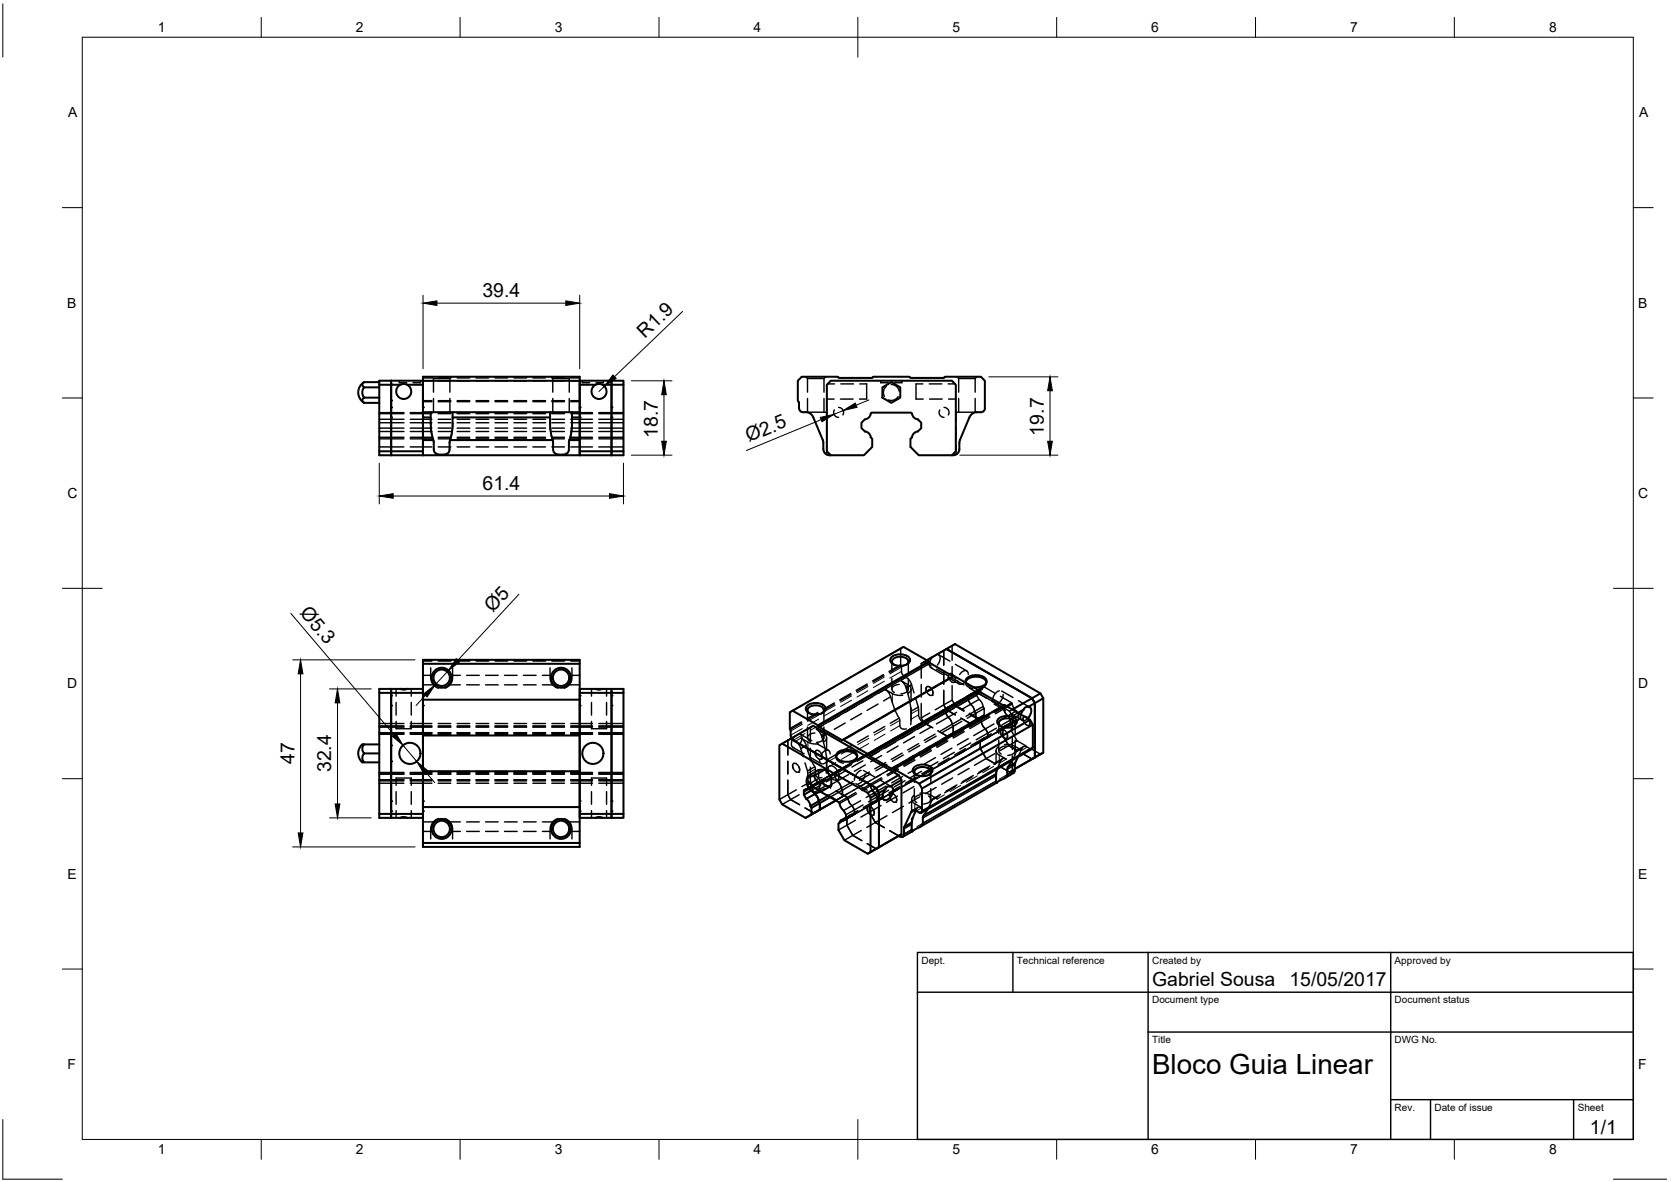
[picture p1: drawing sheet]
<svg xmlns="http://www.w3.org/2000/svg" width="420mm" height="297mm" viewBox="0 0 420 297" stroke-linecap="round" stroke-linejoin="round" font-family="sans-serif">
<defs><g id="words">
<text font-size="7" x="289.7" y="269.9">Bloco Guia Linear</text>
<g font-size="4.9">
<text x="121.3" y="74.6">39.4</text>
<text x="162.2" y="85.2" transform="rotate(-44 162.2 85.2)">R1.9</text>
<text x="165.4" y="110" transform="rotate(-90 165.4 110)">18.7</text>
<text x="188.3" y="111.2" transform="rotate(-22 188.3 111.2)">Ø2.5</text>
<text x="262.5" y="109.5" transform="rotate(-90 262.5 109.5)">19.7</text>
<text x="121.3" y="123.1">61.4</text>
<text x="75.2" y="154.1" transform="rotate(50 75.2 154.1)">Ø5.3</text>
<text x="124" y="154" transform="rotate(-47 124 154)">Ø5</text>
<text x="74.1" y="192" transform="rotate(-90 74.1 192)">47</text>
<text x="83.3" y="194.1" transform="rotate(-90 83.3 194.1)">32.4</text>
<text x="289.7" y="247.8">Gabriel Sousa</text>
<text x="324.2" y="247.8">15/05/2017</text>
<text x="399.8" y="285">1/1</text>
</g>
<g font-size="3.5">
<text x="39.7" y="8.1">1</text>
<text x="89.5" y="8.1">2</text>
<text x="139.5" y="8.1">3</text>
<text x="189.4" y="8.1">4</text>
<text x="239.5" y="8.1">5</text>
<text x="289.4" y="8.1">6</text>
<text x="339.5" y="8.1">7</text>
<text x="389.5" y="8.1">8</text>
<text x="17.1" y="29.5">A</text>
<text x="412.1" y="29.5">A</text>
<text x="16.9" y="77.3">B</text>
<text x="411.9" y="77.3">B</text>
<text x="16.9" y="125.2">C</text>
<text x="411.9" y="125.2">C</text>
<text x="16.9" y="173">D</text>
<text x="411.9" y="173">D</text>
<text x="16.9" y="220.9">E</text>
<text x="411.9" y="220.9">E</text>
<text x="16.9" y="268.7">F</text>
<text x="411.9" y="268.7">F</text>
<text x="39.7" y="290.1">1</text>
<text x="89.5" y="290.1">2</text>
<text x="139.5" y="290.1">3</text>
<text x="189.4" y="290.1">4</text>
<text x="239.5" y="290.1">5</text>
<text x="289.4" y="290.1">6</text>
<text x="339.5" y="290.1">7</text>
<text x="389.5" y="290.1">8</text>
</g>
<g font-size="2.5">
<text x="231.7" y="242.1">Dept.</text>
<text x="255.7" y="242.1">Technical reference</text>
<text x="289.7" y="242.1">Created by</text>
<text x="350.7" y="242.1">Approved by</text>
<text x="289.7" y="252.1">Document type</text>
<text x="350.7" y="252.1">Document status</text>
<text x="289.7" y="262.1">Title</text>
<text x="350.7" y="262.1">DWG No.</text>
<text x="350.7" y="279.1">Rev.</text>
<text x="360.7" y="279.1">Date of issue</text>
<text x="396.7" y="279.1">Sheet</text>
</g>
</g></defs>
<!-- layer: Visible -->
<g fill="none" stroke="#000" stroke-width=".51">
<path d="M91.1 96.3l.5-.3-.3 .3-.2 .5 .5 .5a2 2 0 0 0 0 2.6l-.5 .5 .2 .6 .3 .2a2.99 2.99 0 0 1-.5-4.9zM91.6 99.9h3.8M91.6 97.3h3.8M91.6 96h3.8M95.4 96.7h5.3M98.3 95.7v18.7M100.7 96.7l1-.2 .7 .2M102.3 96.7h4M102.4 96.7a1.89 1.89 0 0 1 .6 2.9 1.89 1.89 0 0 1-3 0 1.89 1.89 0 0 1 .7-2.9M106.3 95.7v18.7v-19.7h39.5v19.7v-18.7M145.8 96.7h4M153.8 95.7h-58.4v18.7h61.4v-1"/>
<path d="M153.8 95.7v18.7M153.8 95.7h3v1h-5.3M156.8 96.7v16.7h-11M221.9 97.3l1.6-.9a.7 .7 0 0 1 1.2 0l1.1 .6a.71 .71 0 0 1 .6 1v1.2a.71 .71 0 0 1-.6 1.1l-1.1 .6a.7 .7 0 0 1-1.2 0l-1-.6a.71 .71 0 0 1-.6-1.1zM228.8 94.8l-.2-.1h-9l-.5 .3h-8l-.5-.3h-9l-1 1v5l.3 .6M228.8 94.8l.3 .2h8l.5-.3h9l1 1v6.9M91.6 101.2h3.8M95.4 113.4h10.9M106.3 103.6h39.5M106.3 110.6h2.7M106.3 104.9h2M108.3 103.6v.9a16.5 16.5 0 0 0 .7 6.1"/>
<path d="M109 110.6l.2 2.9 .6 .6 1.1 .2 1.2-.2 .7-.5 .2-.5 .1-2.5h25.9M113.8 103.6v1.3M113.8 106.4l-.1 1.9-.5 2.3M138.3 103.6v.9a16.5 16.5 0 0 0 .7 6.1M138.3 104.9h-24.5v1.5M139 110.6l.2 2.9 .6 .6 1.1 .2 1.3-.2 .6-.5 .3-.6 .1-2.4h2.6M143.8 103.6v.9a15.9 15.9 0 0 1-.6 6.1M143.8 104.9h2M200.9 101.3v1.3a1.01 1.01 0 0 0 1 1 2.21 2.21 0 0 1 2.6 1.3l2.5 5.9v2.1M207 112.9a1.58 1.58 0 0 0 1.9 1.5M218.9 103.9l.3-.2h9.9l.2 .2M229.3 103.9a1.62 1.62 0 0 0 1.5 1.5l.8 .8v1.4l-.8 .8a1.61 1.61 0 0 0-1.5 1.5l-.4 .4v2l2.1 2.1h8.3l1-1v-16.7l-1-1h-30.4l-1 1v16.7l1 1h8.3l2.1-2.1v-2l-.4-.4a1.55 1.55 0 0 0-1.4-1.5l-.9-.8v-1.4l.9-.8a1.61 1.61 0 0 0 1.4-1.5"/>
<path d="M241.2 111.3v1.6a1.59 1.59 0 0 1-1.9 1.5M241.4 110.6l-.2 .7M245.6 103.6a2 2 0 0 0-1.8 1.3l-2.5 5.7M247.7 102.6a1.01 1.01 0 0 1-1 1h-1.1M95.4 174.1h2.9v31.4v-32.4v1h8M100.7 173.1h-5.3v32.4h10.9v-32.4h-4M100.7 173.1h1.6M100.7 173.1l1 .2 .7-.2M106.3 165.8h39.5v47h-39.5zM106.3 175.8h39.5M106.3 166.8h39.5M145.8 174.1h11v-1h-11v32.4h8"/>
<path d="M149.8 173.1l.6 .2 1.1-.2M153.8 173.1v31.4h3v1h-3zM156.8 174.1v30.4M202.9 177.4a3.4 3.4 0 0 1 4.6 .3 1.57 1.57 0 0 1-1.8 1.8 3 3 0 0 1-3-1v-.8zM203.5 179.2a.99 .99 0 0 1-.4-1.1 .99 .99 0 0 1 1-.7l1.5-.1a1.24 1.24 0 0 1 1.4 1.6l-.3 .3M224.1 165.2a3.4 3.4 0 0 1 4.7 .3 1.57 1.57 0 0 1-1.8 1.8 3 3 0 0 1-3.1-1.1v-.7zM224.7 167a.99 .99 0 0 1-.3-1.2 .99 .99 0 0 1 1-.6l1.4-.1a1.24 1.24 0 0 1 1.5 1.6l-.4 .3M233 165.9l7.1-4 21.5 12.3M233.5 166.2l-27.8 16.1M239.8 169.9l-5.9-3.2-.4-.5-6.3-3.6-27.9 16M242.8 171.4a3.3 3.3 0 0 1 4.4-1l.7 .6 .2 .4M242.9 171.6a1.62 1.62 0 0 1 1.7-1.9h1.7a1.59 1.59 0 0 1 1.7 1.9 3.1 3.1 0 0 1-3.3 1.1"/>
<path d="M246.3 173.5l-27.9 16.1 27.9-16.1M246.4 173.7l-6.5-3.8-27.9 16M246.4 173.7l6.1 3.6M254.5 178.3l7.1-4.1 .7 1.3-3.7 2.1a1.63 1.63 0 0 0-1.6 1.3l-.3 .7M257.4 178.3l-1.4 .8M258.6 177.6a1.16 1.16 0 0 1 .5 1.9l-.7 1M262.3 175.5v13.6l-2.1 1.3M91.6 189.3h3.8M91.6 187.1a1.57 1.57 0 0 0 0 2.2 1.56 1.56 0 0 0 0 2.3M95.4 187.1h-4.1a2.56 2.56 0 0 0-.9 3.7l.7 .8h4.3M106.3 184.8h39.5M106.3 193.8h39.5"/>
<path d="M198.8 184.8l.2 .7M198.8 185.7l5.7-3.3 21.5 12.4 .7 1.2v13.7l-.7 .4a.73 .73 0 0 0 .8 .3 .73 .73 0 0 0 .5-.8M198.8 185.7l21.5 12.3 .7 1.3v13.6l-2.1 1.2M198.8 185.7l21.5 12.3 .7 1.3v13.6l-.7 .4M198.8 183.7v1.1M198.8 185.7l-2.1 1.2M202.1 198.6l.6-.3-.6 .3v1.1l.6 1.1M203.2 195l.3 .2 1.3-.3 .4 1.2 1.1 .8M203.4 198.3h.1M203.5 198.3h-.7M203.9 198.7l-1.8 1M204.6 199.2l.3 .4"/>
<path d="M204.9 199.6l-2.2 1.2M204.9 199.5l.5 .6 .5 1.2M205.4 199.2l-.5 .4M205.8 182.5l-6.5-3.9-.7 .4v4.1l.2 .6M205.8 182.4l.2 .3M206 182.7l5.7 3.3M206.3 199l-1.4 .2M206.3 196.9a1.87 1.87 0 0 0 .1 2.1M206.4 199l4.5 2.6 .7 1.5 .5 .6M207.4 193.4l1.6 1.9v2.1l-2.7 1.6M207.4 193.4l-1.6 .1-2.7 1.5a3 3 0 0 0 1.8 4.2M207.4 193.4l-2.6 1.5"/>
<path d="M209 195.3l-2.7 1.6M210.3 190.1a3.3 3.3 0 0 1 4.3-.9l.8 .6 .1 .3M210.6 189.2a3.6 3.6 0 0 1 4.9 .3 1.6 1.6 0 0 1-1.7 1.9h-1.8a1.6 1.6 0 0 1-1.7-1.9zM211.7 186l.3-.1 6.4 3.7 .3 .5 12.4 6.8 .7 1.3v5.6l-.2 .5-.5-.1M222.6 198.3l-3.7 2.2M223.8 197.6a1.13 1.13 0 0 1 .6 1.8l-.5 .9a1.07 1.07 0 0 1-.9 .8 1.07 1.07 0 0 1-1.1-.6l.2-1.3 .5-.9M223.9 197.6a1 1 0 0 0-1.3 .7M226 194.8l-7.8 4.4M226.7 196l-2.9 1.6M229.8 192.9a3.4 3.4 0 0 1 4.6 .3 1.57 1.57 0 0 1-1.8 1.8 3 3 0 0 1-3-1.1v-.7zM230.4 194.7a.99 .99 0 0 1-.4-1.1 .99 .99 0 0 1 1-.7l1.5-.1a1.24 1.24 0 0 1 1.4 1.6l-.3 .3M250.5 196.7l-19.2 11.1"/>
<path d="M250.8 193.2l-.3 1.3M251 180.7a3.4 3.4 0 0 1 4.6 .3 1.57 1.57 0 0 1-1.8 1.8 3 3 0 0 1-3-1.1v-.7zM251.6 182.5a.99 .99 0 0 1-.4-1.2 .99 .99 0 0 1 1-.6l1.5-.2a1.24 1.24 0 0 1 1.4 1.6l-.3 .4M254.5 191.1l-1.1 1.7M255.2 192.2l-.2 1.9-2.4 1.5M255.3 191.7l-1.9 1.1-.2 2.1-.5 .6-2.2 1.3v-2.3l-18.3 10.5-.2 .4v1.6l-.2 .4-2.5 1.6-.1-2.3M255.3 191.7l-.1 .5M256 190.2l-.7 1.5M259 180.9l-27.9 16M259.7 187.7v-5.6l-.7-1.2-6.4-3.7-27.8 16.1M259.7 182.1l-27.9 16.1M259.7 187.7l-.2 .5-27.9 16.1"/>
<path d="M260.2 190.4v-13.7l-.7-1.2-21.5-12.4 21.5 12.4 .7 1.2v13.7l-.7 .4M262.3 189.1l-7.1 4.1 5-2.8M95.4 204.5h10.9M100.7 205.5l1-.2 .7 .2M106.3 211.8h39.5M106.3 202.8h39.5M145.8 204.5h8v1M149.8 205.5l1-.2 .7 .2M202.7 200.8l.6 .6 .5 1.1M205.9 201.3l.2 .5v1.7M205.9 201.3l.2 .5v1.7l-1.4 .8 5.4-3.1-4 2.3M205.9 201.3l-2.1 1.2 .2 .5v1.7l-1.4 .8-5.9-3.3-.7-1.3v-13.6l.7-.4 21.5 12.3 .7 1.3v13.6l-.7 .4-5.9-3.3-1.5-2.6v-1.7l.3-.1 .1-.4 .2-.2h.7l.6-.4v-1.1l-.6-1"/>
<path d="M206.1 203.5l-3.5 2M208.1 200l-2.2 1.3M208.7 200.3l-4.7 2.7M212.7 205.4l-1.3 .8M220.3 213.3l-2.1 1.2M226.7 209.7l-6.4 3.6M227.4 207.8l-.1 1.8M229.1 204.1l-1.7 3.7 1.8-1.1M229.3 209l-2.3 1.3M229.9 203.6l-.8 .5M230 204.2l-.8 2.5M230.3 203.7l-.3 .6"/>
<path d="M230.4 203.8l.7 .4M230.4 203.8a.85 .85 0 0 0-1.3 .3M233.3 203.3l-1.1 1.7"/>
<circle cx="150.6" cy="98.4" r="1.89"/>
<circle cx="111.1" cy="170.3" r="2.06"/>
<circle cx="111.1" cy="170.3" r="2.51"/>
<circle cx="141.1" cy="170.3" r="2.06"/>
<circle cx="141.1" cy="170.3" r="2.51"/>
<circle cx="103.1" cy="189.3" r="2.66"/>
<circle cx="149.1" cy="189.3" r="2.66"/>
<circle cx="111.1" cy="208.3" r="2.06"/>
<circle cx="111.1" cy="208.3" r="2.51"/>
<circle cx="141.1" cy="208.3" r="2.06"/>
<circle cx="141.1" cy="208.3" r="2.51"/>
</g>
<!-- layer: Hidden -->
<g fill="none" stroke="#000" stroke-width=".36">
<path d="M100.4 95.7v.5h1.9M105.7 95.7v.5h-1.8M106.3 95.7h2.3M106.3 95h2.3M108.5 94.7l.5 .4M109 95.1h4.1M109 95.1v3.5M110.2 95.7h3.2M110.2 95h3.2M113.1 95.1v3.5M113.6 94.7l-.5 .4M114.9 95.7h3.2"/>
<path d="M114.9 95h3.2M119.7 95.7h3.2M119.7 95h3.2M124.5 95.7h3.1M124.5 95h3.1M129.2 95.7h3.2M129.2 95h3.2M134 95.7h3.2M134 95h3.2M138.6 94.7l.4 .4M138.8 95.7h3.1M138.8 95h3.1"/>
<path d="M139 95.1h4.1M139 95.1v3.5M143.1 95.1v3.5M143.5 95.7h2.3M143.5 95h2.3M143.6 94.7l-.5 .4M146.4 95.7v.5h1.9M151.7 95.7v.5h-1.8M202.6 94.7l.4 .4M203 95.1h4.2M203 95.1v3.5M207.2 95.1v3.5"/>
<path d="M207.6 94.7l-.4 .4M208.1 96.5h1.7M211.4 96.5h3.2M216.2 96.5h1.7v3.8h-1.8M221.5 95.7v.5h1.8M222.8 97.1a1.99 1.99 0 0 0-.4 2.5M224.1 96.6a2.05 2.05 0 0 1 2 1.7M225.9 99.7a1.97 1.97 0 0 1-2.5 .8M226.8 95.7v.5h-1.9M232.1 96.5h-1.8v3.8h1.8M233.6 96.5h3.2M238.4 96.5h1.7"/>
<path d="M240.6 94.7l.5 .4M241.1 95.1h4.1M241.1 95.1v3.5M245.2 95.1v3.5M245.6 94.7l-.4 .4M95.4 112.3h6.2M95.4 110.3h6.2M95.4 109.9h6.2M95.4 108.4h6.2M95.4 107.6h6.2M95.4 106.2h6.2M95.4 105.4h6.2"/>
<path d="M95.4 103.9h6.2M95.4 103.7h6.2M103.2 112.3h5.4M103.2 110.3h5.4M103.2 109.9h5.4M103.2 108.4h5.4M103.2 107.6h5.4M103.2 106.2h5.4M103.2 105.4h5.4M103.2 103.9h5.4M103.2 103.7h5.4M106.3 110.6h2.7"/>
<path d="M106.3 100.7h2.3M106.3 100.9h2.3M108.3 106.4l.1 1.9 .7 3M109 100.1v3.5M110.2 112.3h3.2M110.2 110.3h3.2M110.2 109.9h3.2M110.2 108.4h3.2M110.2 107.6h3.2M110.2 106.2h3.2M110.2 105.4h3.2M110.2 103.9h3.2"/>
<path d="M110.2 103.7h3.2M110.2 100.7h3.2M110.2 100.9h3.2M113.1 100.1v3.5M113.1 110.6h2.6M113.8 106.4a13.3 13.3 0 0 1-.7 4.4l-.1 .5M114.9 112.3h3.2M114.9 110.3h3.2M114.9 109.9h3.2M114.9 108.4h3.2M114.9 107.6h3.2M114.9 106.2h3.2"/>
<path d="M114.9 105.4h3.2M114.9 103.9h3.2M114.9 103.7h3.2M114.9 100.7h3.2M114.9 100.9h3.2M117.3 110.6h3.2M119.7 112.3h3.2M119.7 110.3h3.2M119.7 109.9h3.2M119.7 108.4h3.2M119.7 107.6h3.2M119.7 106.2h3.2"/>
<path d="M119.7 105.4h3.2M119.7 103.9h3.2M119.7 103.7h3.2M119.7 100.7h3.2M119.7 100.9h3.2M122.1 110.6h3.2M124.5 112.3h3.1M124.5 110.3h3.1M124.5 109.9h3.1M124.5 108.4h3.1M124.5 107.6h3.1M124.5 106.2h3.1"/>
<path d="M124.5 105.4h3.1M124.5 103.9h3.1M124.5 103.7h3.1M124.5 100.7h3.1M124.5 100.9h3.1M126.9 110.6h3.1M129.2 112.3h3.2M129.2 110.3h3.2M129.2 109.9h3.2M129.2 108.4h3.2M129.2 107.6h3.2M129.2 106.2h3.2"/>
<path d="M129.2 105.4h3.2M129.2 103.9h3.2M129.2 103.7h3.2M129.2 100.7h3.2M129.2 100.9h3.2M131.6 110.6h3.2M134 112.3h3.2M134 110.3h3.2M134 109.9h3.2M134 108.4h3.2M134 107.6h3.2M134 106.2h3.2"/>
<path d="M134 105.4h3.2M134 103.9h3.2M134 103.7h3.2M134 100.7h3.2M134 100.9h3.2M136.4 110.6h2.6M138.3 106.4a13.3 13.3 0 0 0 .7 4.4l.1 .5M138.8 112.3h3.1M138.8 110.3h3.1M138.8 109.9h3.1M138.8 108.4h3.1M138.8 107.6h3.1"/>
<path d="M138.8 106.2h3.1M138.8 105.4h3.1M138.8 103.9h3.1M138.8 103.7h3.1M138.8 100.7h3.1M138.8 100.9h3.1M139 100.1v3.5M143.1 100.1v3.5M143.2 110.6h2.6M143.5 112.3h5.5M143.5 110.3h5.5M143.5 109.9h5.5"/>
<path d="M143.5 108.4h5.5M143.5 107.6h5.5M143.5 106.2h5.5M143.5 105.4h5.5M143.5 103.9h5.5M143.5 103.7h5.5M143.5 100.7h2.3M143.5 100.9h2.3M143.8 106.4a13.3 13.3 0 0 1-.7 4.4v.5M150.6 112.3h6.2M150.6 110.3h6.2M150.6 109.9h6.2"/>
<path d="M150.6 108.4h6.2M150.6 107.6h6.2M150.6 106.2h6.2M150.6 105.4h6.2M150.6 103.9h6.2M150.6 103.7h6.2M202.6 103.6h5.3v2.1M203 100.1v3.5M207.2 100.1v3.5M207.9 107.3v3.2M207.9 112.1v2.2M207.9 100.3h1.8"/>
<path d="M209.8 103a1.22 1.22 0 0 0 1 1.9M210.9 102.4a1.26 1.26 0 0 1 1 1.9M211.3 100.3h3.2M233.7 100.3h3.2M236.3 103a1.22 1.22 0 0 0 1.1 1.9M237.4 102.4a1.25 1.25 0 0 1 1 1.9M238.5 100.3h1.8M240.4 107.3v3.2M240.4 112.1v2.2M241.1 100.1v3.5M245.2 100.1v3.5M245.6 103.6h-5.2v2.1"/>
<path d="M99.6 173.1v1.8M99.6 176.5v3.2M103.4 173.1v1.8M103.4 176.5v3.2M106.3 169.7h2M106.3 172.1h2.7M106.3 166h2.3M106.3 166.1h2.3M108.3 167.8v2.5a2.77 2.77 0 0 0 2 2.7M110.2 166h3.2M110.2 166.1h3.2M113.1 172.1h2.6"/>
<path d="M113.8 167.8v2.5a2.74 2.74 0 0 1-1.9 2.7M113.8 169.7h1.9M114.9 166h3.2M114.9 166.1h3.2M117.3 169.7h3.2M117.3 172.1h3.2M119.7 166h3.2M119.7 166.1h3.2M122.1 169.7h3.2M122.1 172.1h3.2M124.5 166h3.1M124.5 166.1h3.1"/>
<path d="M126.9 169.7h3.1M126.9 172.1h3.1M129.2 166h3.2M129.2 166.1h3.2M131.6 169.7h3.2M131.6 172.1h3.2M134 166h3.2M134 166.1h3.2M136.4 169.7h1.9M136.4 172.1h2.6M138.3 167.8v2.5a2.72 2.72 0 0 0 2 2.7M138.8 166h3.1"/>
<path d="M138.8 166.1h3.1M143.2 172.1h2.6M143.5 166h2.3M143.5 166.1h2.3M143.8 167.8v2.5a2.72 2.72 0 0 1-2 2.7M143.8 169.7h2M148.7 173.1v1.8M148.7 176.5v3.2M152.5 173.1v1.8M152.5 176.5v3.2M201.5 177.3l-2.9 1.7M203 178.5v2.6"/>
<path d="M203.3 179.1l.3 .2M203.5 179.2a3.1 3.1 0 0 0 3.2 0M205.6 175l-2.7 1.5M205.6 179l-2.7 1.6M205.7 179.3l-2.7 1.6M206.9 179.1l-.3 .2M207.2 178.5v2.6M209.8 172.6l-2.8 1.6M209.8 176.7l-2.8 1.5M209.9 176.9l-2.8 1.6M213.9 170.2l-2.8 1.6M213.9 174.3l-2.8 1.6"/>
<path d="M214 174.6l-2.7 1.5M216.6 179.3l-2.7 1.6M218 167.8l-2.7 1.6M218 171.9l-2.7 1.6M218.1 172.2l-2.7 1.6M220.8 176.9l-2.8 1.6M222.2 165.4l-2.8 1.6M222.2 169.5l-2.8 1.6M222.3 169.8l-2.8 1.6M223.1 179.6l-2.7 1.5M223.9 175.1a17.9 17.9 0 0 0 2.2 5.4l.2 2 .1 .4 .7 .3h.8M223.9 175.1l-1.7 1"/>
<path d="M224.2 166.2v2.7M224.2 170.5v2.7M224.5 166.9l.3 .2M224.7 167a3.3 3.3 0 0 0 3.2 0M226.1 172a1.41 1.41 0 0 0-1.7 1.5l.5 .5M226.5 163l-3 1.7M226.5 167l-3 1.7M226.6 167.3l-3 1.7M227 174.7h-1.4a6.5 6.5 0 0 1-3-1.4l.9 .9 .4 .9M227.2 162.6l-.7 .4v4l.2 .7v1.3l.6 .9a3.5 3.5 0 0 1 1.9 2.2M227.2 177.2l-2.7 1.6M227.8 172.3a.93 .93 0 0 1 .6 1 .93 .93 0 0 1-.9 .8l-1 .2"/>
<path d="M228.1 166.9l-.3 .2M228.4 166.2v2.7M228.4 170.5v2.7M228.4 174.2a1.15 1.15 0 0 0 .7-1.2 1.15 1.15 0 0 0-.8-1l-1.8-1 .7 .7a18.9 18.9 0 0 1 1.9 7.1l-.1 3.3M229.1 173.2v3.1M229.1 177.9v3.2M229.2 172.1l.6 2M229.2 172.1l-1.4 .8M230.3 175.6l.6 2.1M230.9 177.7l.1 1.9a2.4 2.4 0 0 0 1.1 1.9l2.3 1.3M230.9 177.7l-1.8 1.1M231.4 174.8l-2.8 1.6"/>
<path d="M231.6 166.8v3.6M231.6 172v3.2M231.6 176.8v3.6M232.3 166.3l-.7 .5M232.3 166.3l1.8 1.1M232.9 172.9h-.1a1.8 1.8 0 0 0 .9 1.7M233 173.9a.72 .72 0 0 1-.2-1 .72 .72 0 0 1 .9-.3 1.84 1.84 0 0 1 .9 1.8M233 165.9l-.7 .4M233.8 179.2l-2.2 1.2M234.1 167.8l2.8 1.7M234.4 173.4a.74 .74 0 0 1 .2 .9 .74 .74 0 0 1-.7 .4h-.2M234.4 165.1l-2.8 1.7"/>
<path d="M235.5 172.4l-2.8 1.6M235.5 168.2l2.8 1.6M235.7 167.1a2.05 2.05 0 0 0 .4-2.6 1.92 1.92 0 0 0-1.9 .9 1.86 1.86 0 0 0-.1 2.4l.3 .1M236 164.5l2.9 1.7M237.3 177.1l2.1-1.2 .7 1.3M237.3 163.5l2.1-1.2v3.6M237.3 177.1l.7 1.3M237.3 163.5v3.7M237.3 168.7v3.2M237.3 173.5v3.6M237.3 163.5l-1.6 .9M237.3 177.1l-2.2 1.3"/>
<path d="M237.8 178.1a3.2 3.2 0 0 0 1.2 2.8l.7 1.6v1.7M238 178.4l2.1-1.2 2.3 1.3M238 163.1l-.7 .4M238 178.4l-2.2 1.2M238 178.4l2.2 1.3M238.3 170.2l2.9 1.7M238.5 169.6v.1a1.84 1.84 0 0 0 .9 1.7M238.7 170.6a.8 .8 0 0 1-.2-.8 .8 .8 0 0 1 .6-.6l.3 .2a1.84 1.84 0 0 1 .8 1.8M239.4 167.5v3.2M239.4 172.3v3.6M239.6 177.1l2.8 1.6-2.8-1.6-.5 .6-.7 .1-.6 .3a3.2 3.2 0 0 0 1.2 2.8l.7 1.6v1.7l-1.5 .8-2.4-1.4M239.6 177.1l-3.1 1.8"/>
<path d="M239.6 170.6l2.8 1.5M239.9 169.9l-3 1.7M239.9 178l-5 2.9M240.1 170.1a.75 .75 0 0 1 .2 .9 .75 .75 0 0 1-.8 .5l-.1-.1M240.1 161.9l-.7 .4M240.2 167l2.9 1.6M240.5 176.5l-2.1 1.3 .7-.1 .3-.5M240.5 179l-5.1 2.9M241.2 176.5l-5.1 3M241.5 175.9l-9.1 5.3M241.7 175.8l-2.1 1.3M242.8 171.2v.4"/>
<path d="M242.8 171.4a1.71 1.71 0 0 0 1.8 1.7M242.9 171.6l.7 .7 1.1 .4M243 170.9a1.3 1.3 0 0 1-2.1 .7l-.1-.6M243.4 174.9a3.2 3.2 0 0 0 1.3 2.7l.6 1.7v1.6M243.4 174.9l-2.1 1.2M243.5 169.5a.85 .85 0 0 0-.5-1 .85 .85 0 0 0-1.1 .3l-.6 .7M243.7 179.2l2.3 1.3M243.8 172.9l2.7 1.6M244.1 174.5l-2.2 1.2M245.2 173.8l2.9 1.6-2.9-1.6-.4 .7h-.7l-.7 .4a3.2 3.2 0 0 0 1.3 2.7l.6 1.7v1.6M245.2 173.8l-2.3 1.3M245.6 174.7v-1.1l-2.2 1.3"/>
<path d="M245.6 173.6l.6-.3-2.1 1.2M246.2 175.8l-.6-1.1-4.3 2.5M246.2 173.3l.7-.1 .3-.5-2.1 1.2-.3 .6h-.7M246.9 173.3l-4.3 2.4M247.2 177.5l-.3-.8-.7-.9-4.3 2.4M247.2 172.7l.2-.1-2.2 1.2M247.4 172.6l2.8 1.6M247.5 179.7v-1.7l-4.3 2.5M247.5 178l-.3-.5-4.3 2.5M247.9 175.3l2.8 1.6M248 171.4a1.71 1.71 0 0 1-1.8 1.7M248.1 171.2v.4"/>
<path d="M248.2 179.7l-2.7 1.6M248.7 179.9l-5 2.9M249.9 176.9l2.9 1.7M250.1 179.1l4.3-2.5 .1 .3-4.2 2.5M251.3 173.6a2.73 2.73 0 0 0-1.7 2.5M251.6 175l2.8 1.6M251.8 173.7l2.9 1.6M252 177.7l1.8 1M252.2 174.5a2.72 2.72 0 0 1-1.7 2.5M252.5 177.3h.1M252.5 177.3l-2.9 1.7M252.6 177.2l-.1 .1"/>
<path d="M253.8 178.7l.7 1.3M254.2 179.4l2.8 1.6M254.5 176.9l.3 .9 .8 .9-4.3 2.4M254.5 180v3.6M254.5 178.3l-.7 .4M255.6 178.7l.6 1-4.3 2.5M256 179.1l-1.5 .9M256.1 176.1l2.8 1.6M256.2 179.7v1.1l-2.2 1.3M256.7 179.6a1 1 0 0 0 .3 1.4 1 1 0 0 0 1.4-.4M95.4 196.2h6.2M95.4 194.1h6.2"/>
<path d="M95.4 194.5h6.2M95.4 196h6.2M95.4 196.8h6.2M95.4 194.3h6.2M95.4 184.4h6.2M95.4 184.1h6.2M95.4 182.7h6.2M95.4 181.8h6.2M95.4 184.5h6.2M95.4 182.4h6.2M99.6 181.3v1.8h3.8v-1.8M99.6 197.4v-1.9h3.8v1.9"/>
<path d="M99.6 198.9v3.2M103.2 196.2h5.4M103.2 194.1h5.4M103.2 194.5h5.4M103.2 196h5.4M103.2 196.8h5.4M103.2 194.3h5.4M103.2 184.4h5.4M103.2 184.1h5.4M103.2 182.7h5.4M103.2 181.8h5.4M103.2 184.5h5.4"/>
<path d="M103.2 182.4h5.4M103.4 198.9v3.2M106.3 193.8h2.3M110.2 196.2h3.2M110.2 194.1h3.2M110.2 194.5h3.2M110.2 196h3.2M110.2 196.8h3.2M110.2 194.3h3.2M110.2 184.4h3.2M110.2 184.1h3.2M110.2 182.7h3.2"/>
<path d="M110.2 181.8h3.2M110.2 184.5h3.2M110.2 182.4h3.2M110.2 193.8h3.2M114.9 196.2h3.2M114.9 194.1h3.2M114.9 194.5h3.2M114.9 196h3.2M114.9 196.8h3.2M114.9 194.3h3.2M114.9 184.4h3.2M114.9 184.1h3.2"/>
<path d="M114.9 182.7h3.2M114.9 181.8h3.2M114.9 184.5h3.2M114.9 182.4h3.2M114.9 193.8h3.2M119.7 196.2h3.2M119.7 194.1h3.2M119.7 194.5h3.2M119.7 196h3.2M119.7 196.8h3.2M119.7 194.3h3.2M119.7 184.4h3.2"/>
<path d="M119.7 184.1h3.2M119.7 182.7h3.2M119.7 181.8h3.2M119.7 184.5h3.2M119.7 182.4h3.2M119.7 193.8h3.2M124.5 196.2h3.1M124.5 194.1h3.1M124.5 194.5h3.1M124.5 196h3.1M124.5 196.8h3.1M124.5 194.3h3.1"/>
<path d="M124.5 184.4h3.1M124.5 184.1h3.1M124.5 182.7h3.1M124.5 181.8h3.1M124.5 184.5h3.1M124.5 182.4h3.1M124.5 193.8h3.1M129.2 196.2h3.2M129.2 194.1h3.2M129.2 194.5h3.2M129.2 196h3.2M129.2 196.8h3.2"/>
<path d="M129.2 194.3h3.2M129.2 184.4h3.2M129.2 184.1h3.2M129.2 182.7h3.2M129.2 181.8h3.2M129.2 184.5h3.2M129.2 182.4h3.2M129.2 193.8h3.2M134 196.2h3.2M134 194.1h3.2M134 194.5h3.2M134 196h3.2"/>
<path d="M134 196.8h3.2M134 194.3h3.2M134 184.4h3.2M134 184.1h3.2M134 182.7h3.2M134 181.8h3.2M134 184.5h3.2M134 182.4h3.2M134 193.8h3.2M138.8 196.2h3.1M138.8 194.1h3.1M138.8 194.5h3.1"/>
<path d="M138.8 196h3.1M138.8 196.8h3.1M138.8 194.3h3.1M138.8 184.4h3.1M138.8 184.1h3.1M138.8 182.7h3.1M138.8 181.8h3.1M138.8 184.5h3.1M138.8 182.4h3.1M138.8 193.8h3.1M143.5 196.2h5.5M143.5 194.1h5.5"/>
<path d="M143.5 194.5h5.5M143.5 196h5.5M143.5 196.8h5.5M143.5 194.3h5.5M143.5 184.4h5.5M143.5 184.1h5.5M143.5 182.7h5.5M143.5 181.8h5.5M143.5 184.5h5.5M143.5 182.4h5.5M143.5 193.8h2.3M148.7 197.4v-1.9h3.8v1.9"/>
<path d="M148.7 181.3v1.8h3.8v-1.8M148.7 198.9v3.2M150.6 196.2h6.2M150.6 194.1h6.2M150.6 194.5h6.2M150.6 196h6.2M150.6 196.8h6.2M150.6 194.3h6.2M150.6 184.4h6.2M150.6 184.1h6.2M150.6 182.7h6.2M150.6 181.8h6.2"/>
<path d="M150.6 184.5h6.2M150.6 182.4h6.2M152.5 198.9v3.2M198.1 186.1v3.6M198.1 191.3v3.2M198.1 196.1v3.6M198.1 199.7l.7 1.2M198.1 186.1l-2.1 1.2M198.1 199.7l-2.1 1.2M198.8 185.7l-.7 .4M199 185.5l.2 .3a3.7 3.7 0 0 1 2.1 2.3l.7 2.1M199.3 192.2a1.78 1.78 0 0 0 .9 1.8"/>
<path d="M199.4 187.8l2.8 1.7M199.5 193.2a.8 .8 0 0 1-.2-.8 .8 .8 0 0 1 .6-.6l.3 .1a1.84 1.84 0 0 1 .8 1.8M199.7 185.1l-1.6 1M200.2 198.5l-2.1 1.2M200.9 192.7a.74 .74 0 0 1 .2 .9 .74 .74 0 0 1-.8 .4h-.1M200.9 199.7l-2.1 1.2M201 187.1a2.05 2.05 0 0 0 .3-2.5 1.92 1.92 0 0 0-1.8 .8 1.57 1.57 0 0 0 .1 2.5h.1M201.3 184.5l2.8 1.7M201.5 181.4l-2.9 1.7M201.6 181.7l-2.9 1.7M202.4 191.7a8.2 8.2 0 0 1 .7 4.2l.3 .8 .6 .7 2.6 1.5M202.7 187.3l-1.4 .8"/>
<path d="M202.8 196.1v.5l.3 .6M203 182.7v2.7M203.6 190.2l2.8 1.7M203.8 196.4l.7 1.3M203.8 182.8v3.7M203.8 188v3.2M203.8 192.8v3.6M203.8 196.4l-2.2 1.3M204.5 197.7l2.2 1.3M204.5 182.4l-3.6 2M204.5 197.7l-2.2 1.2M204.8 199.1v.2"/>
<path d="M204.9 192.7l-1.9 1M204.9 184.2a1.42 1.42 0 0 0-1.8 1.6l.5 .4M205 188.9v.1a1.53 1.53 0 0 0 1.4 1.8 1.02 1.02 0 0 0 .1-1.4M205.2 189.9a.8 .8 0 0 1-.3-.8 .8 .8 0 0 1 .7-.5l.2 .1a1.84 1.84 0 0 1 .9 1.8M205.5 186.9l2.9 1.7M205.7 186.9h-1.3a6.7 6.7 0 0 1-3-1.4l.9 .9 .4 .9a19.4 19.4 0 0 0 2.2 5.5l.3 2.2 .6 .4h.9M205.8 193.5v2.1l1.6 2 1.6-.2M205.8 195.6l-2.7 1.6a2.27 2.27 0 0 0 1.7 1.9l2.6-1.5M206 196.4l-3.3 1.9M206.4 196.2l-2.2 1.2v1.1l.4 .7-.4-.7v-1.1l.7-.3 .7-.1 .4-.6 2.9 1.6-2.9-1.6M206.4 197.3l-2.5 1.4M206.6 184.6a.93 .93 0 0 1 .6 .9 .93 .93 0 0 1-.9 .9l-1 .2"/>
<path d="M206.6 185.1l-.4-.9-.9-.9 1.7 1a1.15 1.15 0 0 1 .8 1 1.15 1.15 0 0 1-.6 1.1M206.6 185.1a22.6 22.6 0 0 1 1.2 5.9M207.2 182.7v2.7M207.2 198.2l-1.8 1M207.7 195.8l-4.3 2.5 .5-.7 2.5 1.4M207.8 191v.6M207.8 193v1.3M207.8 185.4v3.2M207.8 190.1v3.2M207.9 199.7l2.4 1.4M208.1 199.8l2.2 1.3M208.2 193a2.63 2.63 0 0 0 2.1 3.1 1.28 1.28 0 0 0 .5-2l-.1-.3"/>
<path d="M208.2 195.1l-2.2 1.3M208.2 190.9a1.3 1.3 0 0 1-2 .7l-.1-.6M208.4 184.1l-1.8 1M208.7 189.5a.85 .85 0 0 0-.5-1 .85 .85 0 0 0-1 .3l-.6 .7M209.5 192.6a.93 .93 0 0 0-1.1 .1 .93 .93 0 0 0-.2 1.1l.3 .8M209.6 192.6a2.98 2.98 0 0 1 1.3 2.9M209.9 194.2a3.2 3.2 0 0 0 1.2 2.7l.7 1.7v1.6M210.1 189.7l-2.3 1.3M210.2 189.9v.4M210.3 190.1a1.71 1.71 0 0 0 1.8 1.7M211.7 193.1l2.8 1.6-2.8-1.6-.4 .7h-.8l-.6 .4a3.2 3.2 0 0 0 1.2 2.7l.7 1.7v1.6l-1.5 .9M212.5 181.7l-2.7 1.6"/>
<path d="M212.8 193.6l-5 2.9M213.3 199.4l-3 1.7M213.4 194.6l-4.8 2.8M214.1 192.1l-5.1 3M214.2 187.3l-2.7 1.6M214.4 191.5l-2.9 1.7-.2 .6h-.8M214.5 196.4l-6.4 3.6M214.7 196.9l-6 3.4M214.8 184.3l-2.9 1.7M215.2 199.2l-4.3 2.4M215.2 196.9l2.9 1.7M215.4 199.5l-4.3 2.4"/>
<path d="M215.5 190.1a1.71 1.71 0 0 1-1.8 1.7M215.5 189.9v.4M216.5 193.6a2.73 2.73 0 0 0-1.7 2.5M217 191.2l-2.8 1.6M217.1 193.6l2.9 1.7M217.5 194.5a2.72 2.72 0 0 1-1.7 2.5M217.6 192.2l-2.8 1.6M218.3 189.8l-2.8 1.5M218.3 184.9l-2.7 1.6M218.6 194l-2.8 1.6M218.8 189l-2.8 1.6M218.9 194.5l-2.8 1.6"/>
<path d="M219 181.9l-2.8 1.6M219.4 199.4l2.9 1.6M221.1 188.8l-2.8 1.6M221.3 196.1l2.9 1.6M221.6 195.5l-5 2.9M221.7 189.9l-2.8 1.5M221.8 195.8l-5 2.9M222.4 187.4l-2.8 1.6M222.5 182.6l-2.8 1.5M222.7 191.6l-2.7 1.6M222.8 197.5l-5 2.9M223 192.1l-2.8 1.6"/>
<path d="M223 193.8l-11.2 6.4M223.4 199.7l-4.5 2.6 .2-.6h.8M223.4 198.6l-5 2.9M223.7 199.7a1.78 1.78 0 0 0 .9 1.8M225.2 186.4l-2.7 1.6M225.6 192.3l-2.7 1.5M225.7 198.4l-2.8 1.6M225.8 193.1l-2.8 1.6M225.8 187.5l-2.7 1.6M225.8 185l-2.7 1.6M225.9 193.4l-2.7 1.6M226.1 180.5l-2.3 1.3"/>
<path d="M226.3 197.6l-2.8 1.6M226.5 185l-2.7 1.6M226.9 184.4l-2.8 1.6M226.9 189.3l-2.8 1.5M227 195.1l-2.8 1.6M227.1 189.7l-2.7 1.6M227.6 196.2l-2.8 1.6M227.6 191.6l-3 1.7M229.3 183l-24.4 14.1 .7-.1 .3-.5M229.3 184.1l-2.7 1.5M229.8 189.9l-5.4 3.1M229.8 197.7l-2.8 1.6"/>
<path d="M229.9 199.9a1.15 1.15 0 0 0-.7 1.1 1.15 1.15 0 0 0 .8 1l1.8 1a.94 .94 0 0 0-1-.1 .94 .94 0 0 0-.5 .8M229.9 190.7l-2.8 1.6M229.9 194v2.6M229.9 198.2v2.7M229.9 185.1l-2.7 1.6M230.1 191l-2.8 1.6M230.2 194.6l.3 .2M230.4 194.7a3.1 3.1 0 0 0 3.2 0M230.4 195.3l-2.7 1.5M230.6 182.6l-2.7 1.6M231 186.9l-2.8 1.6M231.1 192.8l-2.8 1.6"/>
<path d="M231.1 181.9l-3.9 2.3M231.3 187.4l-2.8 1.6M231.3 189l-2.8 1.6M231.3 199.3h1.4a6.5 6.5 0 0 1 3 1.5l-.9-.2-.4 .5M231.6 180.4l.7 1.2 2.3 1.3M231.7 193.8l-2.8 1.6M231.7 189.3l-2.8 1.5M231.8 199.7a1.42 1.42 0 0 0-1.8 1.5l.5 .5M233.5 180.6l-2.8 1.6M233.5 181.7l-2.8 1.6M233.8 194.6l-.3 .2M233.9 195.3l-2.7 1.6"/>
<path d="M234 188.3l-2.7 1.6M234 194v2.6M234 198.2v2.7M234.1 182.7l-2.8 1.6M234.1 180.2l-2.8 1.6M234.2 188.6l-2.8 1.6M234.5 192.9l-2.7 1.6M234.8 180.2l-2.8 1.6M235.1 184.5l-2.7 1.6M235.2 190.4l-2.7 1.6M235.2 192.9l-12 6.9M235.4 185l-2.8 1.6"/>
<path d="M235.4 197.9l-2.8 1.6M235.8 191.5l-2.7 1.5M235.8 186.9l-2.7 1.6M236.5 199.6l-1.8 1.1M238 192.9l-2.7 1.6M238 191.3l-4.9 2.8M238.2 185.9l-2.8 1.6M238.3 186.2l-2.7 1.6M238.7 190.5l-2.8 1.6M239.3 188l-2.7 1.6M239.5 195.5l-2.7 1.6M239.7 184.2l-2.9 1.6"/>
<path d="M240 189.1l-2.8 1.5M240 184.5l-2.8 1.6M240.3 197.7l-2.8 1.5M240.3 183.8l-9.2 5.3M240.6 197.3l-2.7 1.5M241.5 180.8l-5 2.9M241.6 180.5l2.3 1.3M241.8 181.3l-5 2.9M241.8 182.9l-2.1 1.3M242.2 190.5l-2.8 1.6M242.3 183.6l-2.8 1.5M242.5 188.7l-2.8 1.6"/>
<path d="M242.5 183.9l-2.8 1.6M242.8 188.1l-2.8 1.6M243.5 185.6l-2.8 1.6M243.6 188.1l2.9-1.7v1.7l1.5 2.5M243.7 193.1l-2.8 1.6M244.1 186.7l-2.8 1.6M244.1 182.1l-2.8 1.6M244.4 195.3l-2.8 1.6M244.7 194.9l-2.7 1.6M245.3 180.9l2.2-1.2-3.6 2.1M245.3 180.9l-3.6 2.1M245.3 180.9l-1.4 .9"/>
<path d="M245.5 187l2.9-1.7a3.2 3.2 0 0 0-1.2-2.8l-.6-1.4-2.8-1.6 2.8 1.6a3.7 3.7 0 0 0 1.2 2.1l.6 1v1.1l-.6 .4-.6-.1-.7 .8v1.7l1.5 2.5M246.8 186.2l.2-.5h.8l-2.9 1.6M248 190.6l2.3 1.4M248 190.6l-3 1.7M248.5 192.9l-2.7 1.6M248.6 186.8l-5 2.9M248.9 192.5l-2.8 1.6M248.9 180.2l-5.1 2.9M249.2 184.4l-5 2.9M249.9 181.9l-5.1 2.9M250.1 189.4l-2.1 1.2M250.5 188.6v3.2"/>
<path d="M250.5 193.4v3.1M250.5 183l-5 2.9M251.1 187.6a1.15 1.15 0 0 0-.7 1.2 1.15 1.15 0 0 0 .9 1l1.7 1-.7-.2-.6 .5M251.1 181.7v2.7M251.1 186v2.6M251.4 182.4l.3 .2M251.6 192.7l2.5 1.5h.8M251.6 182.5a3.1 3.1 0 0 0 3.2 0M251.6 183.7a1.57 1.57 0 0 0 1.5 1.8 1.06 1.06 0 0 0 0-1.3M251.7 191.1l-.9 2.1M251.7 191.1l-1.8 1M251.8 184.7a.79 .79 0 0 1-.2-.8 .79 .79 0 0 1 .6-.6l.3 .1a1.84 1.84 0 0 1 .8 1.8"/>
<path d="M252 190.7l-1.8 1M252.1 183.2v1.6l1.5 2.6M252.1 183.2l-2.1 1.2M252.5 187.1h1.4a6.7 6.7 0 0 1 3 1.5l-.7-.2-.5 .3-1.2 2.4M253 187.5a1.42 1.42 0 0 0-1.8 1.5l.5 .5M253.4 182.4l-2.1 1.2M253.6 187.4l2.3 1.3M253.6 187.4l-2.1 1.2M253.8 194l1.4-.7zM254 182.1a3.3 3.3 0 0 0-1.2-2.8l-.5-1.5-2.9-1.6 2.9 1.6a3.5 3.5 0 0 0 1.1 2.1l.6 1.1v1.1l-.6 .3h-.7l-.3 .6-.3 .2v1.6l1.5 2.6M254 182.1l-18.4 10.6M254.3 181.9v1.7l-4.3 2.4"/>
<path d="M254.3 183.6l1.4 2.6-2.1 1.2M254.5 181.8l-2.4 1.4M254.5 185.2v3.2M254.5 189.9v3.7M254.7 187.8a.92 .92 0 0 1 .5 1 .92 .92 0 0 1-.8 .8l-1 .2M254.9 181.2l-4.3 2.4M255 182.4l-.3 .2M255.3 181.7v2.7M255.3 186v2.6M255.6 181.2h-.8l-.3 .6-2.1 1.2 .3-.6h.7M255.7 186.2l2.3 1.3M256.2 180.8l-2.8 1.6"/>
<path d="M256.9 188.1l.7-.5 1.9 .6M256.9 188.1l-.9 2.1M256.9 188.1l-1.3 .7M257.2 189.5l2.3 1.3M257.3 180.4h-.1a1.8 1.8 0 0 0 .9 1.8M257.3 187.6l-1.4 .8M257.4 181.4a.72 .72 0 0 1-.2-.9 .72 .72 0 0 1 .9-.4 1.84 1.84 0 0 1 .9 1.8M258.8 180.9a.74 .74 0 0 1 .2 .9 .74 .74 0 0 1-.7 .5l-.2-.1M259.4 188.2l2.2 1.3M99.6 203.7v1.8M103.4 203.7v1.8M106.3 206.5h2.7"/>
<path d="M106.3 208.9h2M110.3 205.7a2.79 2.79 0 0 0-2 2.6v2.5M111.8 205.7a2.72 2.72 0 0 1 2 2.6v2.5M113.1 206.5h2.6M113.8 208.9h1.9M117.3 206.5h3.2M117.3 208.9h3.2M122.1 206.5h3.2M122.1 208.9h3.2M126.9 206.5h3.1M126.9 208.9h3.1M131.6 206.5h3.2"/>
<path d="M131.6 208.9h3.2M136.4 206.5h2.6M136.4 208.9h1.9M140.3 205.7a2.72 2.72 0 0 0-2 2.6v2.5M141.8 205.7a2.72 2.72 0 0 1 2 2.6v2.5M143.2 206.5h2.6M143.8 208.9h2M148.7 203.7v1.8M152.5 203.7v1.8M198.8 200.9l2.2 1.3M198.8 200.9l-2.1 1.3M202.4 203l2.3 1.3"/>
<path d="M211.8 200.2l-1.7 1 .2-.1M212.9 207.4l1.5 2.5M212.9 207.4l-2.1 1.2M213.2 205.6l.3-.6h.8l-2.2 1.2M213.2 205.6l-2.1 1.2M214.4 209.9l2.3 1.3M214.4 209.9l-2.1 1.3M214.8 204.6a3.3 3.3 0 0 0-1.2-2.8l-.6-1.4-2.8-1.6 2.8 1.6 .8 1.7a2.68 2.68 0 0 1 1 2.5l-.5 .4h-.8l-.3 .6-.3 .1v1.7l1.5 2.5M214.8 204.6l-4 2.3M215.1 206.1l-2.2 1.3M215.4 204.3l-2.2 1.3M215.7 203.7l-3 1.7"/>
<path d="M216.4 203.7l-3.5 2v1.7M216.4 201.2l-4.3 2.5M216.5 203.7l2.1-1.2v1.6M216.6 208.7l-2.2 1.2M217 203.4l-2.2 1.2M217 202.3l-4.3 2.4M218.1 212l2.2 1.3M218.1 203a1.41 1.41 0 0 0 1.6 1.7l.1-.6-.2-.6M218.2 204a.8 .8 0 0 1-.2-.8 .8 .8 0 0 1 .7-.6l.2 .1a1.81 1.81 0 0 1 .9 1.8M218.6 204.1l1.5 2.6 2.2 1.3-2.2-1.3M218.6 204.1l-2.1 1.2M220.1 206.7l-2.1 1.2"/>
<path d="M220.5 201.4a3.2 3.2 0 0 0-1.2-2.8l-.6-1.5-2.8-1.6 2.8 1.6a3.5 3.5 0 0 0 1.2 2.1l.6 1.1v1.1l-.6 .3h-.8l-.2 .6-.3 .2v1.6l1.5 2.6M221.5 202.4l-2.9 1.7M222.2 200l-5.1 2.9M222.8 200l-6 3.5M223 205l-2.9 1.7M223.7 208.8l2.3 1.3M223.9 200.7a.8 .8 0 0 1-.2-.8 .8 .8 0 0 1 .6-.6l.3 .2a1.84 1.84 0 0 1 .8 1.8M225.3 200.2a.74 .74 0 0 1 .2 .9 .74 .74 0 0 1-.7 .5l-.2-.1M225.7 200l-2.8 1.6M227.1 202.6l-2.7 1.6M229.2 200.9v3.1M229.2 205.6v3.2"/>
<path d="M230.5 203.3l-.6 .3M230.8 202.9l-1.4 .8M231.3 200.2l-2.8 1.6M233.4 200a.93 .93 0 0 1 .6 1 .93 .93 0 0 1-.8 .8l-1 .3M234.4 201.1l-1.1 2.2M236.1 200l-1.7 1.1"/>
</g>
<!-- layer: Visible -->
<g fill="#000">
<circle cx="98.3" cy="96.6" r=".25"/>
<circle cx="98.3" cy="104.9" r=".25"/>
<circle cx="98.3" cy="100.6" r=".25"/>
<circle cx="98.3" cy="102.4" r=".25"/>
<circle cx="106.3" cy="104.9" r=".25"/>
<circle cx="106.3" cy="102.4" r=".25"/>
<circle cx="145.8" cy="104.9" r=".25"/>
<circle cx="145.8" cy="102.4" r=".25"/>
<circle cx="153.8" cy="104.9" r=".25"/>
<circle cx="153.8" cy="102.4" r=".25"/>
<circle cx="98.3" cy="174.8" r=".25"/>
<circle cx="98.3" cy="177.3" r=".25"/>
<circle cx="106.3" cy="177.3" r=".25"/>
<circle cx="106.3" cy="174.8" r=".25"/>
<circle cx="145.8" cy="174.8" r=".25"/>
<circle cx="145.8" cy="177.3" r=".25"/>
<circle cx="153.8" cy="177.3" r=".25"/>
<circle cx="153.8" cy="174.8" r=".25"/>
<circle cx="98.3" cy="187.3" r=".25"/>
<circle cx="98.3" cy="191.3" r=".25"/>
<circle cx="98.3" cy="201.3" r=".25"/>
<circle cx="98.3" cy="203.8" r=".25"/>
<circle cx="106.3" cy="201.3" r=".25"/>
<circle cx="106.3" cy="203.8" r=".25"/>
<circle cx="145.8" cy="201.3" r=".25"/>
<circle cx="145.8" cy="203.8" r=".25"/>
<circle cx="153.8" cy="201.3" r=".25"/>
<circle cx="153.8" cy="203.8" r=".25"/>
</g>
<!-- layer: Hidden -->
<g fill="#000">
<circle cx="233.1" cy="172.6" r=".18"/>
<circle cx="234.3" cy="174.7" r=".18"/>
<circle cx="238.7" cy="169.3" r=".18"/>
<circle cx="239.8" cy="169.9" r=".18"/>
<circle cx="240" cy="171.5" r=".18"/>
<circle cx="199.5" cy="191.9" r=".18"/>
<circle cx="200.8" cy="194" r=".18"/>
<circle cx="205.2" cy="188.6" r=".18"/>
<circle cx="206.5" cy="190.8" r=".18"/>
<circle cx="208.6" cy="192.5" r=".18"/>
<circle cx="210.6" cy="196" r=".18"/>
<circle cx="224" cy="199.4" r=".18"/>
<circle cx="251.8" cy="183.3" r=".18"/>
<circle cx="253.1" cy="185.5" r=".18"/>
<circle cx="257.5" cy="180.1" r=".18"/>
<circle cx="258.7" cy="182.3" r=".18"/>
<circle cx="218.3" cy="202.6" r=".18"/>
<circle cx="219.5" cy="204.8" r=".18"/>
<circle cx="225.2" cy="201.6" r=".18"/>
</g>
<!-- layer: Hidden Narrow -->
<g fill="none" stroke="#000" stroke-width=".25">
<path d="M205.9 179.7l-2.8 1.6M210 177.3l-2.8 1.6M210 178.3l-2.8 1.6M210.7 179.6l-2.8 1.5M211.2 179.9l-2.8 1.5M214.1 174.9l-2.7 1.6M214.1 176l-2.7 1.5M214.8 177.2l-2.7 1.6M215.3 177.5l-2.7 1.5M218.2 172.5l-2.7 1.6M218.2 173.6l-2.7 1.6M219 174.8l-2.8 1.6"/>
<path d="M219.4 175.1l-2.7 1.6M222.4 170.1l-2.8 1.6M222.4 171.2l-2.8 1.6M222.6 173.3l-1.8 1M223.1 172.4l-2.8 1.6M223.1 179.6l-2.7 1.5M224.4 174.3v2.3M226.7 167.7l-3 1.7M226.7 168.7l-3 1.7M227.2 177.2l-2.7 1.6M227.4 169.9l-2.9 1.7M227.9 170.2l-1.4 .8"/>
<path d="M228.3 172v2.3M231 178.3l-1.9 1.1M231 179.6l-1.9 1.1M231.4 174.8l-2.8 1.6M235.5 172.4l-2.8 1.6M239.8 169.9l-2.9 1.7M248.2 179.7l-2.7 1.6M252.5 177.3l-2.9 1.7M201.4 185.5l-1.4 .8M201.7 182l-2.9 1.7M201.7 183.1l-2.9 1.7M202.4 184.3l-2.9 1.7"/>
<path d="M203.1 186.5v2.3M205 194.6l-1.9 1.1M205 193.3l-1.9 1.1M205.9 180.7l-2.8 1.6M206.6 181.9l-2.8 1.6M207 184.3v2.2M207.1 182.2l-1.8 1.1M207.1 195.8l-2.9 1.7M210.2 190.3l-2.4 1.3M210.2 191.6l-2.4 1.4M211.2 193.5l-2.7 1.6M214.3 187.9l-2.8 1.6"/>
<path d="M214.3 189.3l-2.8 1.5M214.8 184.3l-2.9 1.7M215.4 191.1l-2.8 1.6M218.4 185.5l-2.7 1.6M218.4 186.9l-2.7 1.5M219 181.9l-2.8 1.6M219.5 188.7l-2.8 1.6M222.6 183.2l-2.8 1.5M222.6 184.5l-2.8 1.6M223.6 186.3l-2.7 1.6M226.3 181l-2.4 1.4M226.3 182.4l-2.4 1.3"/>
<path d="M227.6 191.6l-3 1.7M227.7 184l-2.7 1.5M231.7 189.3l-2.8 1.5M232.1 181.5l-3 1.7M233.9 199.7v2.3M235.8 186.9l-2.7 1.6M237.5 199.7l-1.8 1.1M240 184.5l-2.8 1.6M241.6 197.4l-2.7 1.5M242.3 197.8l-2.7 1.5M244.1 182.1l-2.8 1.6M245.7 199l-2.8 1.6"/>
<path d="M245.7 195l-2.7 1.6M246.4 195.4l-2.7 1.6M249.8 196.7l-2.7 1.5M249.9 192.6l-2.8 1.6M250.6 193l-2.8 1.6M251.3 189.8v2.2M253 190.8l-1.8 1M254.1 194.2l-2.9 1.7M254.7 190.6l-2.7 1.6M255.2 187.5v2.3M258.3 187.7l-1.4 .9M259 188.2l-2.9 1.6"/>
<path d="M229.2 208.5l-3 1.7M230 202v2.3M231.8 203l-1.4 .8M233.3 206.2l-2.7 1.6M234 202.5l-2.9 1.7M237.4 203.8l-2.7 1.6M238.2 200.2l-2.8 1.5M241.6 201.4l-2.8 1.6"/>
</g>
<!-- layer: Visible Narrow -->
<g fill="none" stroke="#000" stroke-width=".36">
<path d="M233.6 166.4l-27.8 16.1M233.9 166.7l-27.9 16M239.6 169.9l-27.9 16.1M246.4 173.7l-27.9 16.1M246.6 174l-27.9 16.1M252.3 177.2l-27.9 16.1M250.5 196.3l-18.5 10.6M250.5 195l-18.5 10.6M255.2 193.6l-1.9 1.1M255.2 192.2l-1.9 1.1M259.7 187.7l-27.9 16.1M229.2 208.5l-1.9 1.1"/>
<path d="M229.2 207.2l-1.9 1.1"/>
</g>
<!-- layer: Border -->
<g fill="none" stroke="#000" stroke-width=".25">
<path d="M.7 1v13.4M20.7 9.4h390v276.9h-390zM65.7 4.4v5M115.7 4.4v5M165.7 4.4v5M215.7 4.4v10M265.7 4.4v5M315.7 4.4v5M365.7 4.4v5M15.7 52.2h5M410.7 52.2h5M15.7 100h5"/>
<path d="M410.7 100h5M15.7 147.8h10M405.7 147.8h10M15.7 195.7h5M410.7 195.7h5M15.7 243.5h5M410.7 243.5h5M.7 281.3v15h15M65.7 286.3v5M115.7 286.3v5M165.7 286.3v5M215.7 281.3v10"/>
<path d="M265.7 286.3v5M315.7 286.3v5M365.7 286.3v5M405.7 296.3h13.4"/>
</g>
<!-- layer: TitleBlock -->
<path d="M230.7 239.4h180v46.9h-180zM254.7 239.4v9.9M288.7 239.4v46.9M349.7 239.4v46.9M230.7 249.3h180M288.7 259.4h122M349.7 276.4h61M359.7 276.4v9.9M395.7 276.4v9.9" fill="none" stroke="#000" stroke-width=".36"/>
<!-- layer: Dimensions -->
<g fill="none" stroke="#000" stroke-width=".25">
<path d="M106.4 74.2v18.5M109.9 76.2h32.4M145.8 74.2v18.5M171.6 78.3l-17.1 16.4M152 97.1l-1.4 1.3M158.8 95.7h10.2M166.9 99.2v11.7M248.6 94.7h17.4M264 98.2v12.7M95.4 116.4v10.2M156.8 116.4v10.2M158.8 114.4h10.2"/>
<path d="M206.5 105.5l-18.8 7.7M212 103.2l-2.3 .9M218.5 100.5l-3.2 1.3M241.3 114.4h24.7M98.9 124.7h54.4M73.1 154.1l26 30.5M130.5 149.3l-15.4 16.6M73.6 165.8h30.8M75.6 169.3v40M82.9 173.1h10.5M84.9 176.6v25.4M107 174.7l-2.4 2.6"/>
<path d="M112.8 168.5l-3.4 3.7M101.4 187.3l3.4 4M107 194l2.3 2.7M73.6 212.8h30.8M82.9 205.5h10.5"/>
</g>
<g fill="#000" stroke="#000" stroke-width=".25">
<path d="M106.4 76.2l3.5-.6v1.2zM142.3 75.6l3.5 .6-3.5 .6zM154.1 94.2l.8 .9-2.9 2zM166.9 95.7l.6 3.5h-1.1zM264 94.7l.6 3.5h-1.2zM166.4 110.9h1.1l-.6 3.5zM206.3 104.9l3.4-.8-3 1.9zM212 103.2l3-1.9 .5 1.1zM263.4 110.9h1.2l-.6 3.5zM95.4 124.7l3.5-.6v1.1zM153.3 124.1l3.5 .6-3.5 .5zM75.6 165.8l.6 3.5h-1.2z"/>
<path d="M84.9 173.1l.6 3.5h-1.2zM106.6 174.3l2.8-2.1-2 2.9zM114.7 165.5l.9 .8-2.8 2.2zM98.6 185l.9-.7 1.9 3zM104.8 191.3l2.7 2.3-.9 .8zM75 209.3h1.2l-.6 3.5zM84.3 202h1.2l-.6 3.5z"/>
</g>
<use href="#words"/>
</svg>
